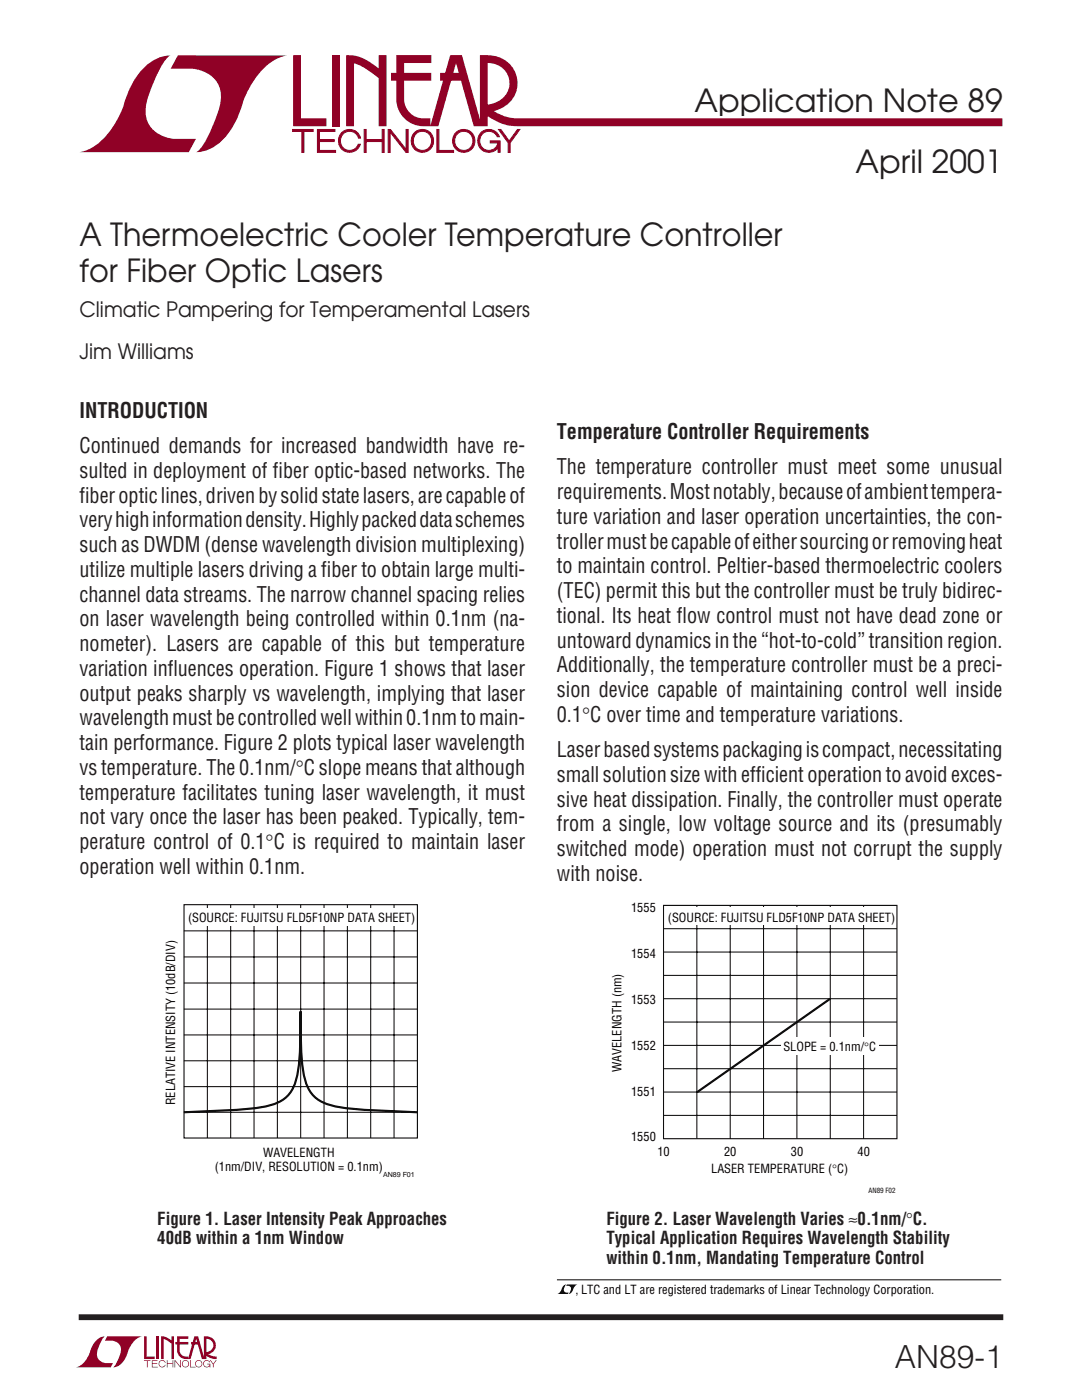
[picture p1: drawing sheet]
<svg xmlns="http://www.w3.org/2000/svg" width="216mm" height="279mm" viewBox="0 0 216 279" stroke-linecap="round" stroke-linejoin="round" font-family="sans-serif">
<defs><g id="words">
<g font-size="6.3" fill="#231f20">
<text x="138.6" y="22.4">Application Note 89</text>
<text x="170.7" y="34.6">April 2001</text>
<text x="15.9" y="49.2">A Thermoelectric Cooler Temperature Controller</text>
<text x="15.9" y="56.2">for Fiber Optic Lasers</text>
<text x="178.6" y="273">AN89-1</text>
</g>
<g font-size="4.2" fill="#231f20">
<text x="15.9" y="63.3">Climatic Pampering for Temperamental Lasers</text>
<text x="15.9" y="71.7">Jim Williams</text>
<text x="15.9" y="83.4">INTRODUCTION</text>
<text x="111.1" y="87.6">Temperature Controller Requirements</text>
<text x="15.9" y="90.4">Continued demands for increased bandwidth have re-</text>
<text x="15.9" y="95.4">sulted in deployment of fiber optic-based networks. The</text>
<text x="111.1" y="94.7">The temperature controller must meet some unusual</text>
<text x="15.9" y="100.3">fiber optic lines, driven by solid state lasers, are capable of</text>
<text x="111.1" y="99.6">requirements. Most notably, because of ambient tempera-</text>
<text x="15.9" y="105.3">very high information density. Highly packed data schemes</text>
<text x="111.1" y="104.5">ture variation and laser operation uncertainties, the con-</text>
<text x="15.9" y="110.2">such as DWDM (dense wavelength division multiplexing)</text>
<text x="111.1" y="109.5">troller must be capable of either sourcing or removing heat</text>
<text x="15.9" y="115.1">utilize multiple lasers driving a fiber to obtain large multi-</text>
<text x="111.1" y="114.4">to maintain control. Peltier-based thermoelectric coolers</text>
<text x="111.1" y="119.4">(TEC) permit this but the controller must be truly bidirec-</text>
<text x="15.9" y="120.1">channel data streams. The narrow channel spacing relies</text>
<text x="15.9" y="125">on laser wavelength being controlled within 0.1nm (na-</text>
<text x="111.1" y="124.3">tional. Its heat flow control must not have dead zone or</text>
<text x="15.9" y="129.9">nometer). Lasers are capable of this but temperature</text>
<text x="111.1" y="129.2">untoward dynamics in the “hot-to-cold” transition region.</text>
<text x="15.9" y="134.9">variation influences operation. Figure 1 shows that laser</text>
<text x="111.1" y="134.2">Additionally, the temperature controller must be a preci-</text>
<text x="15.9" y="139.8">output peaks sharply vs wavelength, implying that laser</text>
<text x="111.1" y="139.1">sion device capable of maintaining control well inside</text>
<text x="15.9" y="144.8">wavelength must be controlled well within 0.1nm to main-</text>
<text x="15.9" y="149.7">tain performance. Figure 2 plots typical laser wavelength</text>
<text x="111.1" y="144.1">0.1°C over time and temperature variations.</text>
<text x="15.9" y="154.6">vs temperature. The 0.1nm/°C slope means that although</text>
<text x="111.1" y="151.1">Laser based systems packaging is compact, necessitating</text>
<text x="15.9" y="159.6">temperature facilitates tuning laser wavelength, it must</text>
<text x="111.1" y="156">small solution size with efficient operation to avoid exces-</text>
<text x="111.1" y="161">sive heat dissipation. Finally, the controller must operate</text>
<text x="15.9" y="164.5">not vary once the laser has been peaked. Typically, tem-</text>
<text x="111.1" y="165.9">from a single, low voltage source and its (presumably</text>
<text x="15.9" y="169.5">perature control of 0.1°C is required to maintain laser</text>
<text x="111.1" y="170.9">switched mode) operation must not corrupt the supply</text>
<text x="15.9" y="174.4">operation well within 0.1nm.</text>
<text x="111.1" y="175.8">with noise.</text>
</g>
<g font-size="3.5" fill="#231f20">
<text x="31.4" y="244.4">Figure 1. Laser Intensity Peak Approaches</text>
<text x="121" y="244.4">Figure 2. Laser Wavelength Varies ≈0.1nm/°C.</text>
<text x="31.4" y="248.3">40dB within a 1nm Window</text>
<text x="121" y="248.3">Typical Application Requires Wavelength Stability</text>
<text x="121" y="252.2">within 0.1nm, Mandating Temperature Control</text>
</g>
<g font-size="2.5">
<text x="37.5" y="184.1">(SOURCE: FUJITSU FLD5F10NP DATA SHEET)</text>
<text x="125.9" y="181.9">1555</text>
<text x="133.3" y="183.9">(SOURCE: FUJITSU FLD5F10NP DATA SHEET)</text>
<text x="125.9" y="191.1">1554</text>
<text x="125.9" y="200.3">1553</text>
<text x="125.9" y="209.5">1552</text>
<text x="156.3" y="209.7">SLOPE = 0.1nm/</text>
<text x="172.4" y="209.7">°C</text>
<text x="124" y="213.9" transform="rotate(-90 124 213.9)">WAVELENGTH (nm)</text>
<text x="35" y="220.6" transform="rotate(-90 35 220.6)">RELATIVE INTENSITY (10dB/DIV)</text>
<text x="125.9" y="218.6">1551</text>
<text x="125.9" y="227.8">1550</text>
<text x="42.9" y="233.6">(1nm/DIV, RESOLUTION = 0.1nm)</text>
<text x="52.5" y="230.8">WAVELENGTH</text>
<text x="131.2" y="230.7">10</text>
<text x="144.5" y="230.7">20</text>
<text x="157.8" y="230.7">30</text>
<text x="171.1" y="230.7">40</text>
<text x="141.9" y="234.1">LASER TEMPERATURE (°C)</text>
<text x="114.8" y="258.3">, LTC and LT are registered trademarks of Linear Technology Corporation.</text>
</g>
<g font-size="1.4">
<text x="76.4" y="234.8">AN89 F01</text>
<text x="173.3" y="238.1">AN89 F02</text>
</g>
</g></defs>
<path d="M15.8 24.4h184.5M15.7 262.9h184.5" fill="none" stroke="#231f20" stroke-width="1.2" stroke-linecap="butt"/>
<g fill="#900126">
<path d="M28.8 266.7h.5v4h1.6v.5h-2.1z"/>
<path d="M19.4 267.3l1-.5 .5-.1-.1 .1a6.2 6.2 0 0 0-1.4 4 2.58 2.58 0 0 0 3.1 1.2l-.4 .9h-7a4.9 4.9 0 0 0 3.1-3.8l.4-.8z"/>
<path d="M21.4 266.7h7a4.9 4.9 0 0 0-3.1 3.8 3.2 3.2 0 0 1-2.7 2.4l.1-.1a6.2 6.2 0 0 0 1.4-4 2.58 2.58 0 0 0-3.2-1.2z"/>
<path d="M31.2 266.7h.5v4.5h-.5z"/>
<path d="M32.1 266.7l1.1 .2 1 .6v-.8h.5v4.5h-.5v-3l-1.6-1v4h-.5z"/>
<path d="M28.7 271.4h1.3v.2h-.6v1.3h-.1v-1.3h-.6z"/>
<path d="M30.3 271.4h1.1v.2h-1v.5h1v.1h-1v.6h1.1v.1h-1.2z"/>
<path d="M33.3 271.4h.1v.7h1v-.7h.2v1.5h-.2v-.7h-1v.7h-.1z"/>
<path d="M34.8 271.4h.2l1 1.3v-1.3h.1v1.5l-1.1-1.3v1.3h-.2z"/>
<path d="M37.9 271.4h.2v1.4h.9v.1h-1.1z"/>
<path d="M41.9 271.4h.1l.5 .8 .6-.8h.1l-.6 .9v.6h-.1v-.6z"/>
<path d="M35.3 266.7h2.3v.5h-1.8v.6h1.8v.5h-1.8v1.2a1.32 1.32 0 0 0 1.7 1.2v.5l1.3-4.5h.7l1.2 4.1v-4.1a1.84 1.84 0 0 1 2.3 1.3 1.84 1.84 0 0 1-1.4 2.3l.7 .3 .9 .1v.5l-1.1-.1-1.1-.6v-.6a1.34 1.34 0 0 0 1.6-1.3 1.34 1.34 0 0 0-1.4-1.4v4h-.9l-.8-2.9h-1.4v-.5h1.2l-.1-.6-1.2 4a2.06 2.06 0 0 1-2.6-1.2l-.1-1.7h-.3v-.5h.3z"/>
<path d="M36.5 271.6a.72 .72 0 0 1 1.1 .2 .72 .72 0 0 1-.4 1 .72 .72 0 0 1-.9-.6h.1a.59 .59 0 0 0 .9 .5 .59 .59 0 0 0 .1-1 .59 .59 0 0 0-.9 .2l-.1 .3h-.1z"/>
<path d="M39.1 271.6a.72 .72 0 0 1 1.2 .2 .72 .72 0 0 1-.4 1 .72 .72 0 0 1-1-.6h.2a.59 .59 0 0 0 .8 .5 .59 .59 0 0 0 .2-1 .59 .59 0 0 0-1 .2v.3h-.2z"/>
<path d="M40.7 271.7a.72 .72 0 0 1 1.2 .2h-.1a.59 .59 0 0 0-.9-.2 .59 .59 0 0 0 .1 1 .59 .59 0 0 0 .8-.4h-.5v-.1h.7v.7h-.2v-.3a.73 .73 0 0 1-1 .1 .73 .73 0 0 1-.1-1z"/>
<path d="M31.8 271.7a.71 .71 0 0 1 1.3 .3h-.2a.59 .59 0 0 0-.9-.3 .59 .59 0 0 0 0 .9 .59 .59 0 0 0 .9-.2h.1a.73 .73 0 0 1-1 .4 .73 .73 0 0 1-.2-1.1z"/>
</g>
<path d="M4.6 23.3h199.7v5.3h-199.7z" fill="#fff"/>
<g fill="#900126">
<path d="M58.5 11h1.6v12.6h5v1.6h-6.6z"/>
<path d="M28.7 13.5a7.6 7.6 0 0 1 5.3-2.4l-.7 .5a23.6 23.6 0 0 0-4.1 9.1 5.7 5.7 0 0 0 5.5 7h4.4l-1.4 2.7h-21.9a10.8 10.8 0 0 0 7-5.5l.5-.9a17.4 17.4 0 0 0 1.8-4.3 16.2 16.2 0 0 1 3.6-6.2z"/>
<path d="M35.5 11.1h21.8a10.8 10.8 0 0 0-7 5.4l-.5 1a17.4 17.4 0 0 0-1.7 4.3 12.9 12.9 0 0 1-6.3 8l-1.7 .5-1 .1 .7-.5a23.6 23.6 0 0 0 4.1-9.1 5.7 5.7 0 0 0-5.4-7.1h-4.5z"/>
<path d="M66.3 11h1.5v14.2h-1.5z"/>
<path d="M69.1 11a9 9 0 0 1 6.5 2.7v-2.7h1.5v14.2h-1.5v-9.6a14.6 14.6 0 0 0-5-3v12.6h-1.5z"/>
</g>
<g fill="#900126" stroke="#900126" stroke-width=".2">
<path d="M58.4 25.8h4.1v.4h-1.9v4.2h-.4v-4.2h-1.8z"/>
<path d="M63.3 25.8h3.5v.4h-3.1v1.6h3v.5h-3v1.7h3.3v.4h-3.7z"/>
<path d="M72.7 25.8h.4v2h3.1v-2h.5v4.6h-.5v-2.1h-3.1v2.1h-.4z"/>
<path d="M77.5 25.8h.4l3.1 4v-4h.4v4.6h-.4l-3.1-4v4h-.4z"/>
<path d="M87.2 25.8h.4v4.2h2.9v.4h-3.3z"/>
<path d="M99.5 25.8h.4l1.7 2.3 1.7-2.3h.4l-1.9 2.7v1.9h-.4v-1.9z"/>
</g>
<path d="M79.1 11h7v1.6h-5.5v1.9h5.5v1.6h-5.5v3.7a3.8 3.8 0 0 0 3.9 3.8h1.4v1.5l3.9-14.1h2.4l3.6 12.8v-12.8a7.5 7.5 0 0 1 5.8 1.6 5.6 5.6 0 0 1 1.4 5.8 5.6 5.6 0 0 1-4.5 3.8 9.9 9.9 0 0 0 6.7 1.4h94.8v1.6h-94.7a11.2 11.2 0 0 1-6.6-1.2l-1.9-1.1v-2a4.5 4.5 0 0 0 4.7-5.3 4.2 4.2 0 0 0-4.2-3v12.6h-2.8l-2.5-9.1h-4.2v-1.6h3.8l-.6-1.9-3.5 12.6a9.2 9.2 0 0 1-5.5-.6 5.4 5.4 0 0 1-2.9-4.8v-3.7h-1.1v-1.6h1.1z" fill="#900126"/>
<g fill="#900126" stroke="#900126" stroke-width=".2">
<path d="M82.7 26.5a2.25 2.25 0 0 1 3.4 .2 2.25 2.25 0 0 1-.8 3.4 2.25 2.25 0 0 1-3.2-1.4v-.6h.4a1.87 1.87 0 0 0 2.6 1.8 1.87 1.87 0 0 0 .5-3.1 1.83 1.83 0 0 0-2-.5 1.83 1.83 0 0 0-1.1 1.8h-.4v-.6z"/>
<path d="M90.9 26.5a2.25 2.25 0 0 1 3.5 .2 2.25 2.25 0 0 1-.9 3.4 2.25 2.25 0 0 1-3.1-1.4l-.1-.6h.4a1.87 1.87 0 0 0 2.6 1.8 1.87 1.87 0 0 0 .6-3.1 1.83 1.83 0 0 0-2.1-.5 1.83 1.83 0 0 0-1.1 1.8h-.4l.1-.6z"/>
<path d="M95.9 26.5a2.24 2.24 0 0 1 3.7 .8h-.4a1.85 1.85 0 0 0-2.8-.6 1.85 1.85 0 0 0 0 2.8 1.85 1.85 0 0 0 2.8-.5l.1-.5h-1.5v-.4h2v2.3h-.4v-.9a2.28 2.28 0 0 1-3.3 .3 2.28 2.28 0 0 1-.2-3.3z"/>
<path d="M68.1 26.5a2.23 2.23 0 0 1 3.8 1.1h-.4a1.88 1.88 0 0 0-2.8-1.1 1.88 1.88 0 0 0-.3 3 1.82 1.82 0 0 0 3.1-.7h.4a2.27 2.27 0 0 1-3.4 1.3 2.27 2.27 0 0 1-.4-3.6z"/>
</g>
<path d="M112.4 256.6l.6-.3-.1 .1a1.27 1.27 0 0 0-.3 1.4l.9 .2-.2 .2h-2.1l.5-.3zM113.1 256.3h2.1l-.5 .4-.3 .5a1.13 1.13 0 0 1-.9 1h.1a1.27 1.27 0 0 0 .2-1.4l-.8-.2z" fill="#000"/>
<g fill="none" stroke="#000" stroke-width=".2">
<path d="M36.7 196.2h46.6M36.7 191h46.6M36.7 185.8h46.6M41.4 180.5v46.6M46 180.5v46.6M50.7 180.5v46.6M55.3 180.5v46.6M60 180.5v46.6M64.7 180.5v46.6M69.3 180.5v46.6M74 180.5v46.6M78.6 180.5v46.6"/>
<path d="M36.7 216.9h46.6M36.7 211.7h46.6M36.7 206.5h46.6M36.7 201.4h46.6M36.7 222h46.6M111.1 255.4h88.7"/>
</g>
<path d="M36.7 180.5h46.6v46.6h-46.6z" fill="none" stroke="#000" stroke-width=".21"/>
<path d="M36.7 222l10.6-.5a27.3 27.3 0 0 0 8-1.4 6.7 6.7 0 0 0 4-5.4 68.5 68.5 0 0 0 .7-12.9v5.4a25 25 0 0 0 1.5 10 7.2 7.2 0 0 0 5.7 3.7l5.4 .6 10.7 .5" fill="none" stroke="#000" stroke-width=".42"/>
<path d="M37 181.4h45.9v3.4h-45.9z" fill="#fff"/>
<path d="M132.4 180.7h46.6v46.6h-46.6z" fill="none" stroke="#000" stroke-width=".21"/>
<g fill="none" stroke="#000" stroke-width=".2">
<path d="M132.4 199.3h46.6M132.4 194.7h46.6M132.4 190h46.6M132.4 185.3h46.6M139.1 180.7v46.6M145.7 180.7v46.6M152.4 180.7v46.6M159 180.7v46.6M165.7 180.7v46.6M172.3 180.7v46.6M132.4 217.9h46.6M132.4 213.3h46.6"/>
<path d="M132.4 208.6h46.6M132.4 204h46.6M132.4 222.6h46.6"/>
</g>
<g fill="#fff">
<path d="M155.8 207.1h19.5v3.4h-19.5z"/>
<path d="M132.8 181.2h45.9v3.4h-45.9z"/>
</g>
<path d="M165.6 199.4l-26.5 18.6" fill="none" stroke="#000" stroke-width=".42"/>
<use href="#words"/>
</svg>
